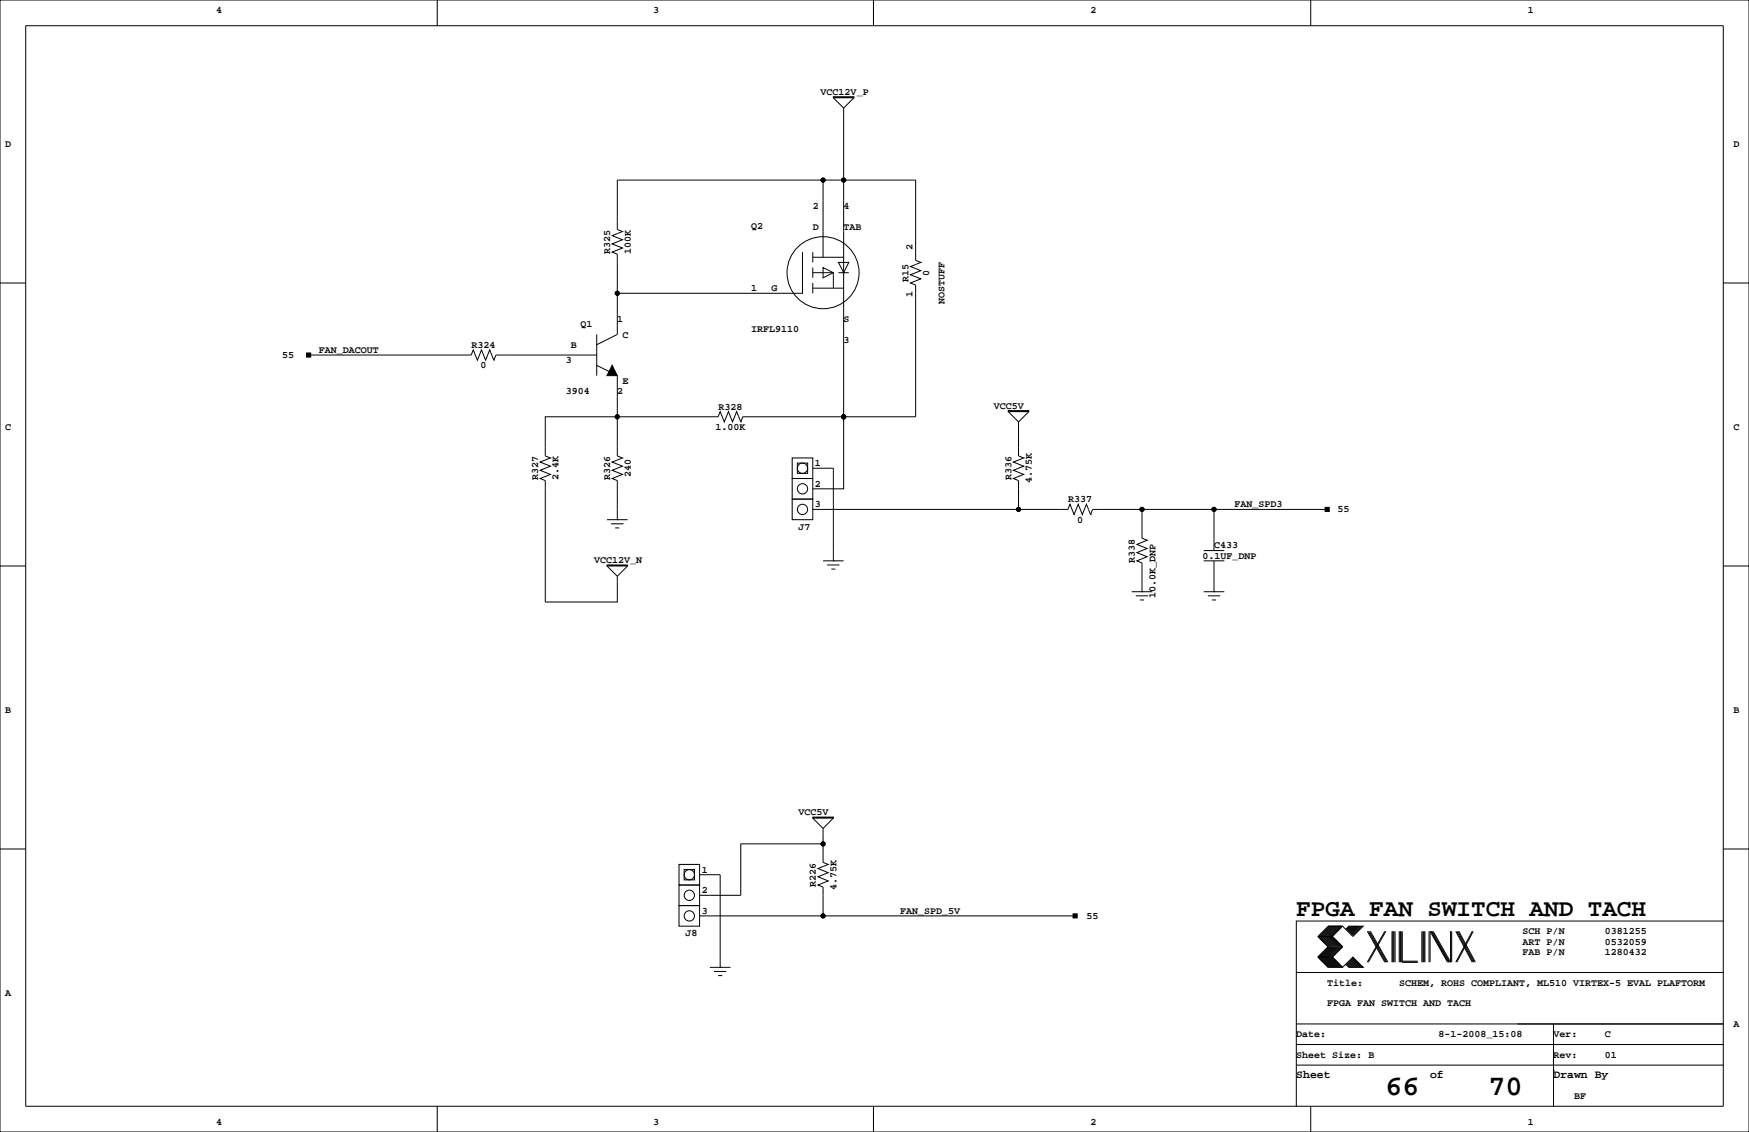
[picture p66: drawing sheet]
<svg xmlns="http://www.w3.org/2000/svg" width="432mm" height="279mm" viewBox="0 0 432 279" stroke-linecap="round" stroke-linejoin="round" font-family="sans-serif">
<defs><g id="words">
<g font-size="7.1">
<text x="342.1" y="270.3">66</text>
<text x="367.5" y="270.3">70</text>
</g>
<text font-size="6" x="320" y="226.1">FPGA FAN SWITCH AND TACH</text>
<g font-size="2.8">
<text x="320" y="266.1">Sheet</text>
<text x="353.1" y="266.1">of</text>
<text x="383.5" y="266.1">Drawn By</text>
</g>
<g font-size="2.5">
<text x="53.3" y="3.3">4</text>
<text x="161.3" y="3.3">3</text>
<text x="269.2" y="3.3">2</text>
<text x="377.2" y="3.3">1</text>
<text x="202.6" y="23.4">VCC12V_P</text>
<text x="1.3" y="36.3">D</text>
<text x="428" y="36.3">D</text>
<text x="200.7" y="51.6">2</text>
<text x="208.3" y="51.6">4</text>
<text x="185.4" y="56.6">Q2</text>
<text x="200.7" y="56.6">D</text>
<text x="208.3" y="56.6">TAB</text>
<text x="150.6" y="62.7" transform="rotate(-90 150.6 62.7)">R325</text>
<text x="155.7" y="62.7" transform="rotate(-90 155.7 62.7)">100K</text>
<text x="225.3" y="61.7" transform="rotate(-90 225.3 61.7)">2</text>
<text x="185.4" y="71.9">1</text>
<text x="190.5" y="71.9">G</text>
<text x="224.3" y="69.5" transform="rotate(-90 224.3 69.5)">R15</text>
<text x="229.4" y="68.1" transform="rotate(-90 229.4 68.1)">0</text>
<text x="225.3" y="73.4" transform="rotate(-90 225.3 73.4)">1</text>
<text x="233.2" y="74.9" transform="rotate(-90 233.2 74.9)">NOSTUFF</text>
<text x="143.3" y="80.7">Q1</text>
<text x="152.4" y="79.5">1</text>
<text x="153.7" y="83.3">C</text>
<text x="185.4" y="82">IRFL9110</text>
<text x="208.3" y="79.5">S</text>
<text x="69.6" y="88.4">55</text>
<text x="78.7" y="87.1">FAN_DACOUT</text>
<text x="116.4" y="85.9">R324</text>
<text x="139.7" y="89.7">3</text>
<text x="141" y="85.9">B</text>
<text x="208.3" y="84.6">3</text>
<text x="118.6" y="90.9">0</text>
<text x="153.7" y="94.7">E</text>
<text x="139.7" y="97.3">3904</text>
<text x="152.4" y="97.3">2</text>
<text x="177.4" y="101.1">R328</text>
<text x="245.4" y="100.8">VCC5V</text>
<text x="1.3" y="106.2">C</text>
<text x="176.6" y="106.2">1.00K</text>
<text x="428" y="106.2">C</text>
<text x="132.8" y="118.5" transform="rotate(-90 132.8 118.5)">R327</text>
<text x="137.9" y="118.5" transform="rotate(-90 137.9 118.5)">2.4K</text>
<text x="150.6" y="118.5" transform="rotate(-90 150.6 118.5)">R326</text>
<text x="155.7" y="117.8" transform="rotate(-90 155.7 117.8)">240</text>
<text x="201.2" y="115.1">1</text>
<text x="249.7" y="118.5" transform="rotate(-90 249.7 118.5)">R336</text>
<text x="254.8" y="119.3" transform="rotate(-90 254.8 119.3)">4.75K</text>
<text x="201.2" y="120.1">2</text>
<text x="201.2" y="125.2">3</text>
<text x="263.7" y="124">R337</text>
<text x="304.8" y="125.2">FAN_SPD3</text>
<text x="197.1" y="130.7">J7</text>
<text x="266" y="129">0</text>
<text x="330.2" y="126.4">55</text>
<text x="296.9" y="137.9">0.1UF_DNP</text>
<text x="299.7" y="135.3">C433</text>
<text x="146.7" y="138.9">VCC12V_N</text>
<text x="280.2" y="138.9" transform="rotate(-90 280.2 138.9)">R338</text>
<text x="285.2" y="147.6" transform="rotate(-90 285.2 147.6)">10.0K_DNP</text>
<text x="1.3" y="176">B</text>
<text x="428" y="176">B</text>
<text x="197.1" y="201.2">VCC5V</text>
<text x="173.2" y="215.4">1</text>
<text x="173.2" y="220.5">2</text>
<text x="201.4" y="218.9" transform="rotate(-90 201.4 218.9)">R226</text>
<text x="206.5" y="219.6" transform="rotate(-90 206.5 219.6)">4.75K</text>
<text x="173.2" y="225.6">3</text>
<text x="222.2" y="225.6">FAN_SPD_5V</text>
<text x="268.3" y="226.8">55</text>
<text x="169.2" y="231.1">J8</text>
<text x="375.9" y="230.6">SCH P/N</text>
<text x="375.9" y="233.2">ART P/N</text>
<text x="396.2" y="230.6">0381255</text>
<text x="396.2" y="233.2">0532059</text>
<text x="375.9" y="235.7">FAB P/N</text>
<text x="396.2" y="235.7">1280432</text>
<text x="1.3" y="245.9">A</text>
<text x="327.7" y="243.3">Title:</text>
<text x="345.4" y="243.3">SCHEM, ROHS COMPLIANT, ML510 VIRTEX-5 EVAL PLAFTORM</text>
<text x="327.7" y="248.4">FPGA FAN SWITCH AND TACH</text>
<text x="320" y="256">Date:</text>
<text x="355.2" y="256">8-1-2008_15:08</text>
<text x="383.5" y="256">Ver:</text>
<text x="396.2" y="256">C</text>
<text x="428" y="253.5">A</text>
<text x="320" y="261.1">Sheet Size: B</text>
<text x="383.5" y="261.1">Rev:</text>
<text x="396.2" y="261.1">01</text>
<text x="388.6" y="271.3">BF</text>
<text x="53.3" y="277.6">4</text>
<text x="161.3" y="277.6">3</text>
<text x="269.2" y="277.6">2</text>
<text x="377.2" y="277.6">1</text>
</g>
</g></defs>
<g fill="none" stroke="#000" stroke-width=".25">
<path d="M0 0h431.8v279.4h-431.8zM6.3 6.3h419.1v266.7h-419zM107.9 0v6.3M215.6 0v6.3M323.6 0v6.3M205.7 23.9h5.1v.2h-5.1zM205.7 24.1l2.6 2.6M208.3 26.7v36.8M210.8 24.1l-2.5 2.6M153.7 57.1l-1.3-.5v-12.2l73.7 .1v19.8l1.2 .5M153.7 57.2l-2.6 1 2.6 1-2.6 1 2.6 1-2.6 1 1.3 .5v19.8l-5.1 2.6M153.7 57.2h.1"/>
<path d="M203.2 44.5v19M0 69.8h6.3M198.1 62.2v10.2h-45.7M200.7 62.2v2.6M200.7 66v2.6M200.7 69.9v2.5M200.7 67.3h5M200.7 71.1h7.6M200.7 63.5h7.6v7.6M203.2 68.6h.1M203.2 66l2.5 1.3-2.5 1.3zM205.7 67.3v3.8"/>
<path d="M207 67.3h1.3l-1.3-2.5h2.5l-1.2 2.5h1.2M208.3 71.1v31.8h-24.9l-.5 1.2M227.3 64.8l-2.5 1 2.5 1-2.5 1 2.5 1-2.5 1 1.3 .6v32.5h-17.8v17.8h-7.6M227.3 64.8h.1M425.4 69.8h6.4M76.2 87.6h40.1l.5-1.2 1.1 2.5 1-2.5 1 2.5 1-2.5 1 2.5M121.9 88.9h.1M147.3 87.6h-24.9l-.5 1.3M147.3 90.2l5.1 2.5v10.2h-17.8v9.6l1.3 .5M147.3 82.5v10.2M135.9 113l-2.5 1 2.5 1.1-2.5 1 2.5 1-2.5 1 1.2 .5v30h17.8v-6.4M135.9 113h.1"/>
<path d="M153.7 113h.1M153.7 113l-2.6 1 2.6 1.1-2.6 1 2.6 1-2.6 1 1.3 .5v9.7M182.9 104.1l-1-2.5-1.1 2.5-1-2.5-1 2.5-1-2.5-.5 1.3h-24.9v9.6l1.3 .5M182.9 104.1h.1M195.6 113h5.1v5.1h-5.1zM195.6 118.1h5.1v5.1h-5.1zM196.8 114.3h2.6v2.5h-2.6zM200.7 115.6h5v22.8M208.3 102.9h.1M248.9 101.3h5.1v.3h-5.1zM248.9 101.6l2.6 2.5M251.5 104.1v8.4l1.2 .5"/>
<path d="M252.7 113h.1M252.7 113l-2.5 1 2.5 1.1-2.5 1 2.5 1-2.5 1 1.3 .5v7.1M254 101.6l-2.5 2.5M0 139.7h6.3M149.9 139.4h5v.3h-5zM149.9 139.7l2.5 2.5M149.9 128.3h5M150.9 129.3h3M151.9 130.3h1M152.4 128.3h.1M154.9 139.7l-2.5 2.5M195.6 123.2h5.1v5.1h-5.1z"/>
<path d="M200.7 125.7h63l.5-1.2 1 2.5 1-2.5 1 2.5 1-2.5 1 2.5M203.2 138.4h5.1M204.2 139.4h3.1M205.7 138.4h.1M269.2 127h.1M281.9 125.7v7.1l1.3 .5M283.2 133.3h.1M283.2 133.3l-2.5 1.1 2.5 1-2.5 1 2.5 1-2.5 1 1.2 .5v7.1M297.2 135.9h5.1M297.2 138.4h5.1M299.7 125.7v10.2M299.7 138.4v7.6"/>
<path d="M327.7 125.7h-58l-.5 1.3M425.4 139.7h6.4M205.2 140.5h1M279.4 146h5.1M280.4 147.1h3.1M281.4 148.1h1M281.9 146h.1M297.2 146h5.1M298.2 147.1h3M299.2 148.1h1M299.7 146h.1M0 209.5h6.3"/>
<path d="M167.6 213.4h5.1v5h-5.1zM167.6 218.4h5.1v5.1h-5.1zM168.9 214.6h2.5v2.6h-2.5zM172.7 215.9h5.1v22.9M200.7 201.7h5v.2h-5zM200.7 201.9l2.5 2.6M203.2 204.5v8.4l1.3 .5M203.2 208.3h-20.3v12.7h-10.2M204.5 213.4h.1M204.5 213.4l-2.6 1 2.6 1-2.6 1 2.6 1-2.6 1 1.3 .5v7.2M205.7 201.9l-2.5 2.6M425.4 209.5h6.4"/>
<path d="M167.6 223.5h5.1v5.1h-5.1zM172.7 226.1h92.7M175.3 238.8h5M176.3 239.8h3M177.8 238.8h.1M325.4 236.2h3.5M325.4 231.1h3.5M325.4 236.2l2.5 2.6h3.6M325.4 231.1l2.5 2.6-2.5 2.5M328.2 228.6l-2.6 2.5 2.6 2.6-2.6 2.5 2.6 2.6M328.4 228.6l-2.5 2.5 2.5 2.6-2.5 2.5 2.5 2.6M328.7 228.6l-2.6 2.5 2.6 2.6-2.6 2.5 2.6 2.6"/>
<path d="M328.9 231.1l2.6 2.6-2.6 2.5M328.9 236.2l2.6 2.6M328.9 228.6l-2.5 2.5 2.5 2.6-2.5 2.5 2.5 2.6M329.2 228.6l-2.6 2.5 2.6 2.6-2.6 2.5 2.6 2.6M329.4 228.6l-2.5 2.5 2.5 2.6-2.5 2.5 2.5 2.6M329.7 228.6l-2.5 2.5 2.5 2.6-2.5 2.5 2.5 2.6M329.9 228.6l-2.5 2.5 2.5 2.6-2.5 2.5 2.5 2.6M330.2 228.6l-2.5 2.5 2.5 2.6-2.5 2.5 2.5 2.6M330.5 228.6l-2.6 2.5 2.6 2.6-2.6 2.5 2.6 2.6M330.7 228.6l-2.5 2.5 2.5 2.6-2.5 2.5 2.5 2.6M331 228.6l-2.6 2.5 2.6 2.6-2.6 2.5 2.6 2.6M331.2 228.6l-2.5 2.5 2.5 2.6-2.5 2.5 2.5 2.6"/>
<path d="M331.5 228.6l2.5 2.5 2.6-2.5h-3.6l-.8 .8M331.5 228.6h-3.6l-2.5 2.5M331.5 228.6l-2.6 2.5M332.2 238l.8 .8h3.6l-2.6-2.6-2.5 2.6M332.5 237.7l1 1.1M332.5 238l.7 .8M332.7 237.5l1.3 1.3M332.7 237.7l1.1 1.1M333 237.2l1.5 1.6M333 237.5l1.3 1.3M333.2 228.6l-.7 .8M333.2 237l1.8 1.8"/>
<path d="M333.2 237.2l1.6 1.6M333.5 228.6l-1 1M333.5 236.7l2 2.1M333.5 237l1.8 1.8M333.8 228.6l-1.1 1M333.8 236.5l2.2 2.3M333.8 236.7l2 2.1M334 228.6l-1.3 1.3M334 236.5l2.3 2.3M334.3 228.6l-1.3 1.3M334.5 228.6l-1.5 1.5M334.8 228.6l-1.6 1.5"/>
<path d="M335 228.6l-1.8 1.8M335.3 228.6l-1.8 1.8M335.5 228.6l-2 2M335.8 228.6l-2 2M336 228.6l-2.2 2.3M336.3 228.6l-2.3 2.3M337.6 229.9l4.3 7.6M337.8 229.9l4.3 7.6M338.1 229.9l4.3 7.6M338.3 229.9l4.3 7.6M341.9 229.9l-4.3 7.6M342.1 229.9l-4.3 7.6"/>
<path d="M343.7 229.9v7.6M343.9 229.9v7.6M344.2 229.9v7.6M344.4 229.9v7.6M345.4 229.9v7.6M345.7 229.9v7.6M345.9 229.9v7.6M346.2 237.2h3.8M346.2 229.9v7.6h3.8M351 229.9v7.6M351.3 229.9v7.6M351.5 229.9v7.6"/>
<path d="M351.8 229.9v7.6M352.8 229.9v7.6M353.1 237.5v-7.6l4.3 7.6M353.3 229.9l4.3 7.6M353.6 229.9l4.3 7.6M353.8 229.9l4.3 7.6v-7.6M358.4 229.9v7.6M359.4 229.9l4.1 7.6M359.7 229.9l4 7.6M359.9 229.9l4.1 7.6M360.2 229.9l4 7.6M363.5 229.9l-4.1 7.6"/>
<path d="M363.7 229.9l-4 7.6M425.4 227.3h-105.4v35.6M177.3 240.8h1M320 257.8h105.4M320 252.7h105.4M320 240h105.4M383.5 252.7v20.3M107.9 273v6.4M215.6 273v6.4M320 262.9v10.1M320 262.9h105.4M323.6 273v6.4"/>
<path d="M383.5 264.2h.1"/>
<circle cx="203.2" cy="44.5" r=".51"/>
<circle cx="208.3" cy="44.5" r=".51"/>
<circle cx="152.4" cy="72.4" r=".51"/>
<circle cx="203.2" cy="67.3" r="8.9"/>
<circle cx="152.4" cy="102.9" r=".51"/>
<circle cx="198.1" cy="115.6" r="1.27"/>
<circle cx="208.3" cy="102.9" r=".51"/>
<circle cx="198.1" cy="125.7" r="1.27"/>
<circle cx="198.1" cy="120.6" r="1.27"/>
<circle cx="251.5" cy="125.7" r=".51"/>
<circle cx="281.9" cy="125.7" r=".51"/>
<circle cx="299.7" cy="125.7" r=".51"/>
<circle cx="170.2" cy="215.9" r="1.27"/>
<circle cx="203.2" cy="208.3" r=".51"/>
<circle cx="170.2" cy="221" r="1.27"/>
<circle cx="170.2" cy="226.1" r="1.27"/>
<circle cx="203.2" cy="226.1" r=".51"/>
</g>
<g fill="#000" stroke="#000" stroke-width=".25">
<path d="M75.7 87.1h1v1h-1z" fill-rule="evenodd"/>
<path d="M151.1 90.2l1.3 2.5h-2.5z" fill-rule="evenodd"/>
<path d="M327.2 125.2h1v1h-1z" fill-rule="evenodd"/>
<path d="M264.9 225.6h1v1h-1z" fill-rule="evenodd"/>
<circle cx="203.2" cy="44.5" r=".51"/>
<circle cx="208.3" cy="44.5" r=".51"/>
<circle cx="152.4" cy="72.4" r=".51"/>
<circle cx="152.4" cy="102.9" r=".51"/>
<circle cx="208.3" cy="102.9" r=".51"/>
<circle cx="251.5" cy="125.7" r=".51"/>
<circle cx="281.9" cy="125.7" r=".51"/>
<circle cx="299.7" cy="125.7" r=".51"/>
<circle cx="203.2" cy="208.3" r=".51"/>
<circle cx="203.2" cy="226.1" r=".51"/>
</g>
<use href="#words"/>
</svg>
